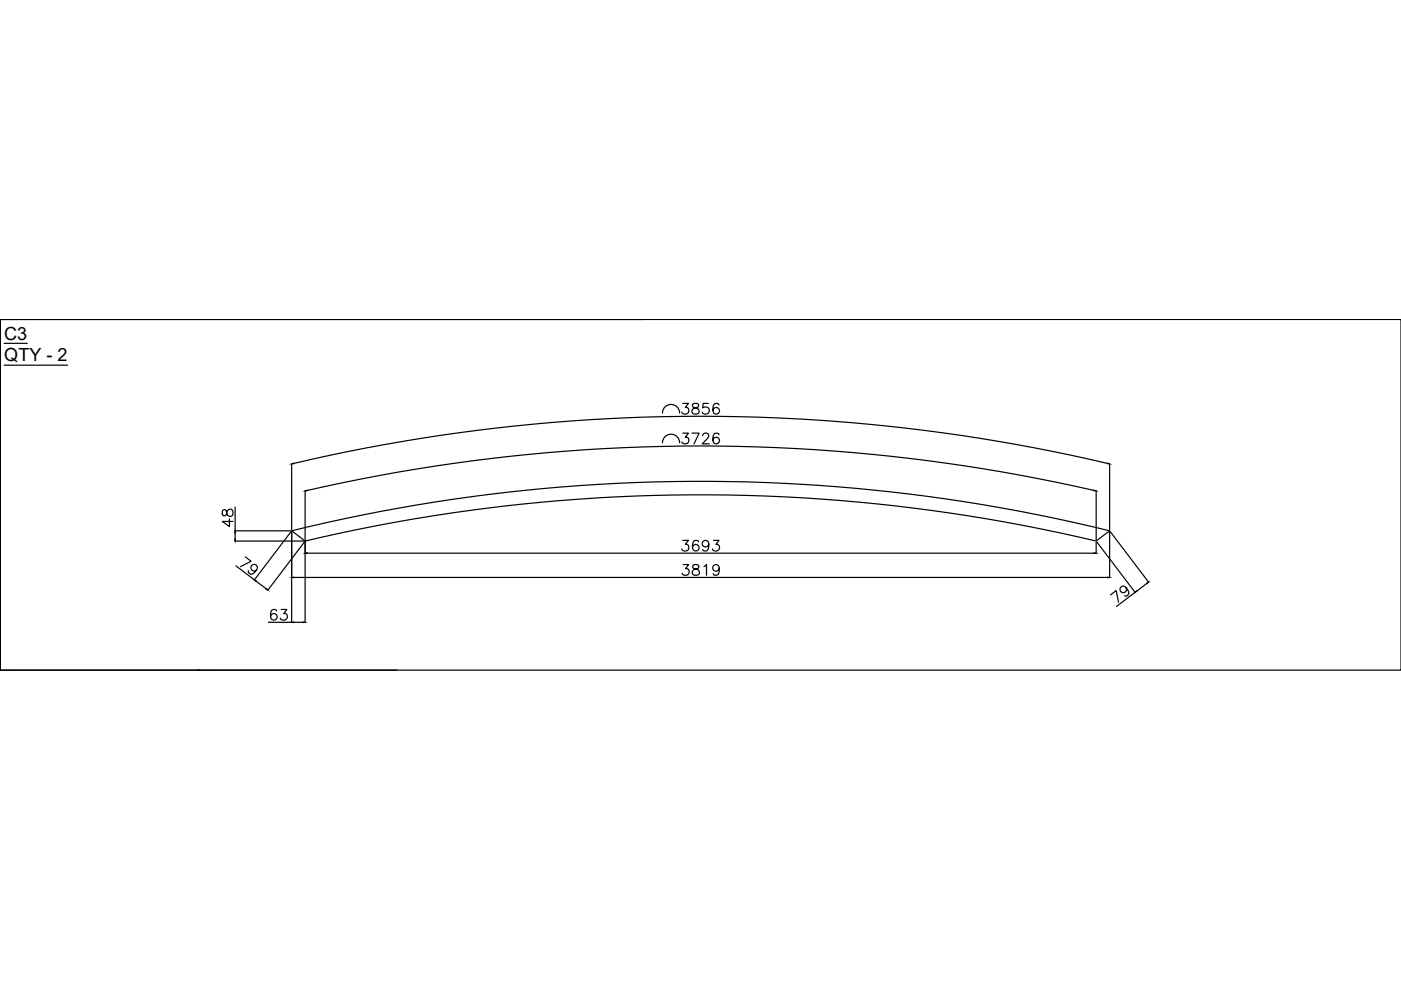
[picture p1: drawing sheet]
<svg xmlns="http://www.w3.org/2000/svg" width="297mm" height="210mm" viewBox="0 0 297 210" stroke-linecap="round" stroke-linejoin="round" font-family="sans-serif">
<defs><g id="words">
<g font-size="3.8">
<text x=".9" y="72">C3</text>
<text x=".9" y="76.6">QTY - 2</text>
</g>
<g font-size="3.1">
<text x=".2" y="144.5">SP11</text>
<text x="42.3" y="144.5">SP12</text>
</g>
</g></defs>
<!-- layer: 0 -->
<g fill="none" stroke="#000" stroke-width=".25">
<path d="M.1 67.7h.1M.1 67.7v74.4h296.9v-74.4h-296.9v74.4h84M.1 67.7h136.2M.9 72.8h4.9M.9 77.4h13.4M61.8 98.3v14M62.3 98.3a377.1 377.1 0 0 1 172.5 0M140.5 93.9a1.82 1.82 0 0 1 1.8-1.8 1.82 1.82 0 0 1 1.8 1.8M140.5 87.6a1.82 1.82 0 0 1 1.8-1.9 1.82 1.82 0 0 1 1.8 1.9M144.8 91.8h1.2l-.7 .9a.76 .76 0 0 1 .7 1.1 .76 .76 0 0 1-1.2 .2l-.3-.3M144.8 85.5h1.2l-.7 .9a.76 .76 0 0 1 .7 1 .76 .76 0 0 1-1.2 .3l-.3-.3M146.7 91.8h1.5l-1.1 2.3"/>
<path d="M146.9 85.6a.46 .46 0 0 0 .2 .8 .84 .84 0 0 1 .9 .3 .84 .84 0 0 1 .1 .9 .81 .81 0 0 1-.9 .2 .81 .81 0 0 1-.5-.8 1.32 1.32 0 0 1 1.3-.7l.1-.4a.85 .85 0 0 0-1.2-.3zM149 92.4l.1-.4 .3-.2 .7 .1a.53 .53 0 0 1 .1 .8l-1.3 1.4h1.5M150.2 85.5h-1.1l-.1 1a.8 .8 0 0 1 1.2 0 .8 .8 0 0 1-.2 1.2 .8 .8 0 0 1-1.1-.3M152.4 92.2a.67 .67 0 0 0-.9-.3 1.79 1.79 0 0 0 0 2.1 .71 .71 0 0 0 1-.3 .71 .71 0 0 0-.5-1 .71 .71 0 0 0-.9 .6M152.4 85.9a.65 .65 0 0 0-.6-.4 .65 .65 0 0 0-.5 .5 1.68 1.68 0 0 0 .2 1.7 .71 .71 0 0 0 1-.3 .71 .71 0 0 0-.5-1 .71 .71 0 0 0-.9 .6M235.3 98.3v14M47.2 108.2a.86 .86 0 0 0 .3 1.2l.4-.1 .1-.3a.84 .84 0 0 1 .3-.8 .84 .84 0 0 1 .9-.1 .81 .81 0 0 1 .2 .9 .81 .81 0 0 1-.8 .5 1.32 1.32 0 0 1-.7-1.3zM48.6 110v1.6l-1.5-1h2.3M49.8 114.7h14.7M49.8 112.5h11.8M49.9 107.5v5M49.9 113v1.3"/>
<path d="M50 120l3.9 3M52 118.1l1.2 .9-2.2 1.1M61.7 112.7l-7.8 10.3M61.8 112.5a363.5 363.5 0 0 1 173.5 0l-2.9 2.2a363.5 363.5 0 0 0-167.7 0zM61.8 112.8v19.2M64.6 114.9l-7.8 10.3M64.7 104v10.5M64.7 114.9v17.1M65.1 104a373.6 373.6 0 0 1 166.9 0M65.1 117.3h166.9M144.8 114.6h1.2l-.7 .8a.76 .76 0 0 1 .7 1.1 .76 .76 0 0 1-1.2 .2l-.3-.3M144.8 119.7h1.2l-.6 .9a.73 .73 0 0 1 .7 .8 .73 .73 0 0 1-1 .6l-.3-.1-.2-.4"/>
<path d="M147 119.8a.46 .46 0 0 0 .2 .8 .84 .84 0 0 1 .9 .2 .84 .84 0 0 1 .1 1 .81 .81 0 0 1-.9 .2 .81 .81 0 0 1-.5-.8 1.32 1.32 0 0 1 1.3-.7l.1-.5a.85 .85 0 0 0-1.2-.2zM148.1 114.9a.68 .68 0 0 0-1-.2 1.74 1.74 0 0 0 0 2 .71 .71 0 0 0 1.1-.3 .71 .71 0 0 0-.5-1 .71 .71 0 0 0-.9 .7M150.3 115.3a.71 .71 0 0 1-1 .6 .71 .71 0 0 1-.3-1.1 .71 .71 0 0 1 1.2 .1 2.05 2.05 0 0 1-.2 1.8 .68 .68 0 0 1-1-.2M151.3 114.6h1.1l-.6 .8a.73 .73 0 0 1 .8 .9 .73 .73 0 0 1-1 .5l-.3-.1-.3-.3M232.4 104v10.5M232.4 114.9v2.5M232.5 114.9l8.2 10.7M235.3 112.8v9.7M235.4 112.7l8.2 10.8M54.3 123.2l2.1 1.6M54.4 120.8a.7 .7 0 0 1-1.1-.1 .7 .7 0 0 1 .4-1 .7 .7 0 0 1 .9 .7 1.99 1.99 0 0 1-1.3 1.4 .66 .66 0 0 1-.6-.8M56.9 131.9h4.9"/>
<path d="M58.6 129.5a.66 .66 0 0 0-.9-.2 1.74 1.74 0 0 0 0 2.1 .71 .71 0 0 0 1-.3 .71 .71 0 0 0-.5-1 .71 .71 0 0 0-.8 .6M59.6 129.2h1.2l-.6 .9a.73 .73 0 0 1 .7 .8 .73 .73 0 0 1-.9 .6l-.4-.1-.2-.3M62.3 122.4h172.5M62.3 131.9h1.9M149.3 120.1l.5-.4v2.3M152.5 120.5a.7 .7 0 0 1-1 .6 .7 .7 0 0 1-.2-1.1 .7 .7 0 0 1 1.1 0 2.09 2.09 0 0 1-.2 1.9 .67 .67 0 0 1-1-.3M235.4 126.1l1.3-.9 .5 2.5M238.7 124.6a.71 .71 0 0 1-.4 1 .71 .71 0 0 1-.9-.7 .71 .71 0 0 1 1-.6 2.06 2.06 0 0 1 .9 1.6 .66 .66 0 0 1-.9 .4M240.7 125.6l-4 3M243.2 123.7l-2.2 1.6"/>
</g>
<g fill="#000" stroke="#000" stroke-width=".21">
<path d="M61.8 98.4l.5-.2v.1zM234.8 98.2l.5 .2-.5-.1zM49.8 114.3h.1v.4zM49.9 112.5v.5h-.1zM64.7 117.3l.4-.1v.2zM64.7 104.1l.4-.2 .1 .2zM232 117.2l.4 .1-.4 .1zM232 103.9l.4 .2h-.5zM53.9 123l.5 .2-.1 .1zM56.5 124.8l.3 .3-.4-.2zM61.8 122.4h.5v.1zM61.8 131.9h.5v.1z"/>
<path d="M64.2 131.9h.5l-.5 .1zM234.8 122.4h.5l-.5 .1zM241 125.3l.1 .1-.4 .2zM243.1 123.6l.4-.2-.3 .4z"/>
<circle cx=".1" cy="142.1" r=".1"/>
<circle cx="42.1" cy="142.1" r=".11"/>
</g>
<use href="#words"/>
</svg>
